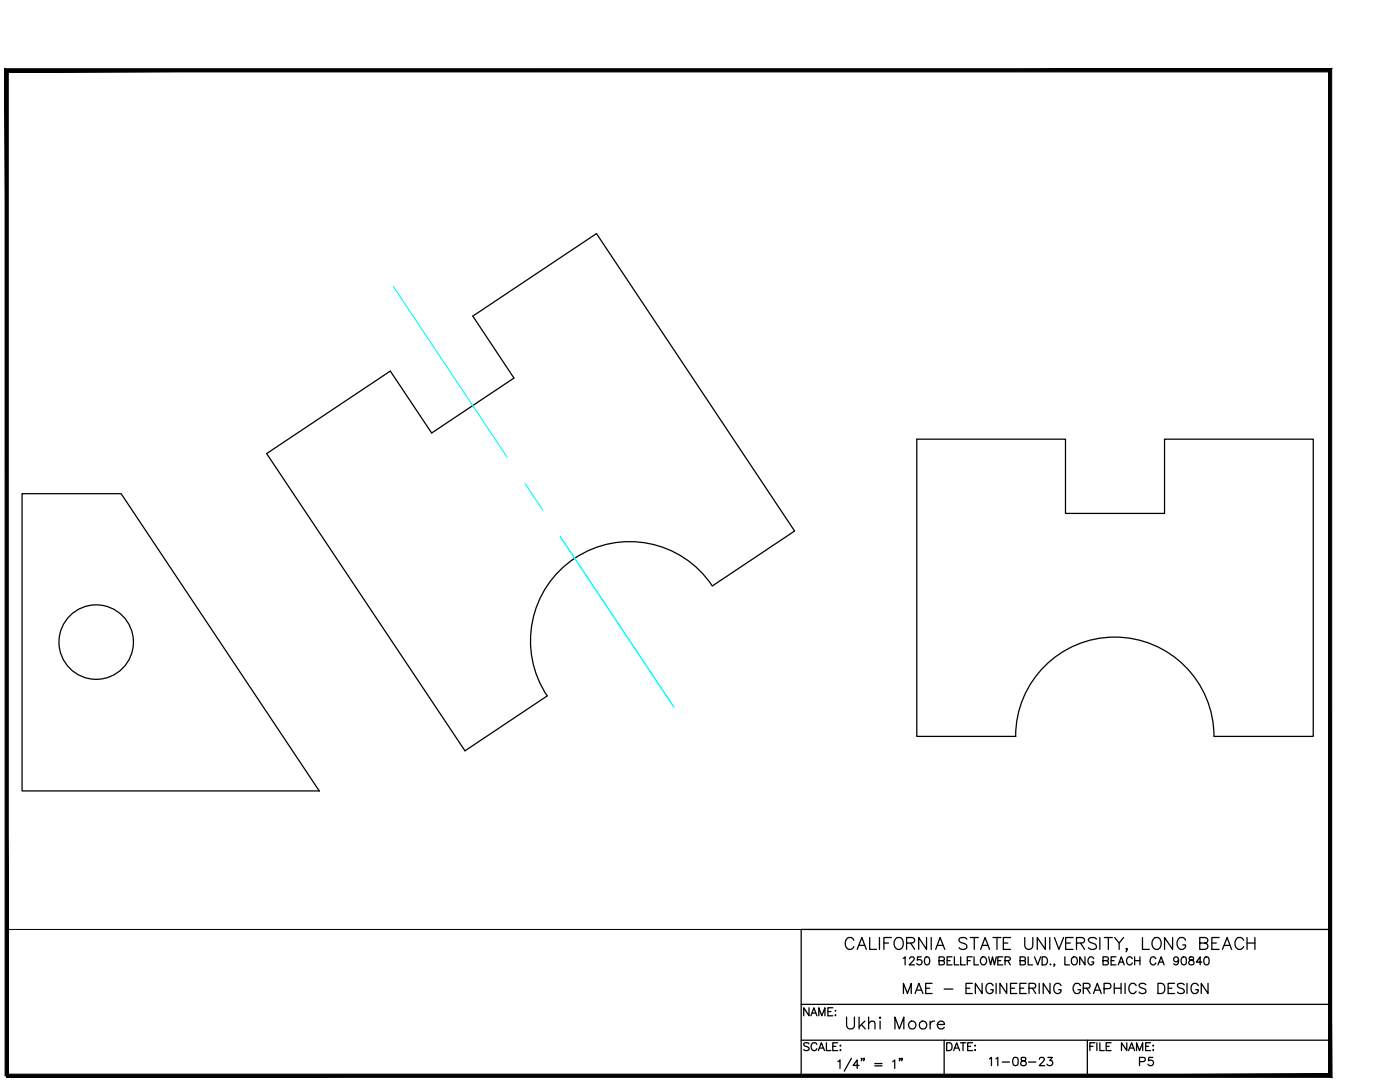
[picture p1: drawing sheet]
<svg xmlns="http://www.w3.org/2000/svg" width="279mm" height="216mm" viewBox="0 0 279 216" stroke-linecap="round" stroke-linejoin="round" font-family="sans-serif">
<defs><g id="words">
<text font-size="5.3" x="167.9" y="206.4">Ukhi Moore</text>
<text font-size="4.9" x="179.6" y="199.3">MAE - ENGINEERING GRAPHICS DESIGN</text>
<g font-size="4.4">
<text x="196.5" y="213.8">11-08-23</text>
<text x="226.5" y="213.8">P5</text>
</g>
</g></defs>
<!-- layer: 0 -->
<g fill="none" stroke="#000" stroke-width=".25">
<path d="M4.4 98.5h19.8l39.5 59.3h-59.3zM183 87.6h29.6v14.8h19.8v-14.8h29.7v59.3h-19.8a19.8 19.8 0 0 0-19.8-19.8 19.8 19.8 0 0 0-19.8 19.8h-19.7zM142.1 116.9a19.8 19.8 0 0 0-27.4-5.5 19.8 19.8 0 0 0-5.5 27.5l-16.4 10.9-39.6-59.3 24.7-16.5 8.2 12.4 16.5-11-8.2-12.3 24.6-16.5 39.6 59.4-16.4 10.9M170.4 187.6a.87 .87 0 0 0-1-.5 .87 .87 0 0 0-.7 .9 1.09 1.09 0 0 0 1.1 1.4l.6-.5M171.1 189.4l.9-2.3 .9 2.3M171.4 188.6h1.2M173.6 187.1v2.3h1.3M175.5 187.1v2.3M176.4 188.2h.9M177.9 187.1h-1.5v2.3M178.9 187.2a.89 .89 0 0 1 1.4 .8 1.08 1.08 0 0 1-1.1 1.4 1.36 1.36 0 0 1-.3-2.2zM180.3 191.2l.3-.3v1.6"/>
<path d="M180.9 188.2l1.4-.1a.54 .54 0 0 0 0-.9l-1.4-.1v2.3M181.5 191.3l.3-.4h.3l.4 .3-.1 .4-1 .9h1.1M181.7 188.2l.8 1.2M183.9 190.9h-.8l-.1 .7a.56 .56 0 0 1 .9 0 .56 .56 0 0 1-.1 .8 .56 .56 0 0 1-.8-.2M184.7 191a.51 .51 0 0 1 .8 .2 .81 .81 0 0 1-.6 1.3 1.07 1.07 0 0 1-.2-1.5zM184.9 187.1v2.3l-1.6-2.3v2.3M185.8 187.1v2.3M186.7 189.4l.9-2.3 1 2.3M187.1 188.6h1.1M187.4 191.7l1-.1v-.5l-.3-.2h-.7v1.6h.7l.3-.1v-.5l-.3-.2M189 191.7h.6M190 190.9h-1v1.6h1"/>
<path d="M190.5 190.9v1.6h.8M191.7 190.9v1.6h1M193 187.4a.88 .88 0 0 0-.9-.4 .88 .88 0 0 0-.7 .6l.4 .5 .7 .2a.58 .58 0 0 1 .2 1 1.05 1.05 0 0 1-1.3-.2M193 191.7h.6M193.6 187.1h1.6M194 190.9h-1v1.6M194.4 190.9v1.6h.9M194.4 187.1v2.3M195.7 189.4l.9-2.3 .9 2.3M196 191a.8 .8 0 0 1 .9 .5 .8 .8 0 0 1-.5 1 .84 .84 0 0 1-.8-.6 .84 .84 0 0 1 .4-.9zM196 188.6h1.1M197.3 190.9l.4 1.6 .4-1.6 .4 1.6 .3-1.6"/>
<path d="M198.2 187.1h1.6M199 187.1v2.3M199.1 191.7h.6M200.1 190.9h-1v1.6h1M200.2 188.2h.9M200.6 191.7l.9-.1 .1-.4-.3-.3h-.7v1.6M201.1 191.7l.5 .8M201.7 187.1h-1.5v2.3h1.5M203.6 191.7l1-.1v-.5l-.3-.2h-.7v1.6h.7l.3-.1v-.5l-.3-.2M204.5 187.1v1.7a.81 .81 0 0 0 .8 .7 .81 .81 0 0 0 .8-.7v-1.7M205.2 190.9v1.6h.9M206.5 190.9l.6 1.6 .6-1.6"/>
<path d="M208 190.9h.5a.88 .88 0 0 1 .6 .8 .88 .88 0 0 1-.6 .8h-.5zM208.6 187.1v2.3l-1.6-2.3v2.3M209.5 187.1v2.3M209.6 192.4v.1l.1-.1M210.4 187.1l.9 2.3 1-2.3M210.5 192.4h-.2h.2l-.2 .4M212.5 190.9v1.6h.9M212.7 188.2h.9M214 191.2l.1-.2a.76 .76 0 0 1 .9 .3 .76 .76 0 0 1-.1 1 .57 .57 0 0 1-.7 .2 .57 .57 0 0 1-.4-.6zM214.2 187.1h-1.5v2.3h1.5M214.8 188.2l1.4-.1a.54 .54 0 0 0 0-.9l-1.4-.1v2.3M215.6 188.2l.9 1.2"/>
<path d="M216.5 190.9v1.6l-1-1.6v1.6M218.3 191.3a.59 .59 0 0 0-.7-.4 .59 .59 0 0 0-.5 .7v.3a.57 .57 0 0 0 .6 .6 .57 .57 0 0 0 .6-.6h-.4M218.8 187.4a.92 .92 0 0 0-1.6 .2 1.24 1.24 0 0 0 1.2 .7 .61 .61 0 0 1 .2 1 1.13 1.13 0 0 1-1.4-.2M219.5 187.1v2.3M220.1 191.7l1-.1v-.5l-.2-.2h-.8v1.6h.8l.2-.1v-.5l-.2-.2M220.4 187.1h1.6M221.2 187.1v2.3M221.7 191.7h.6M222.5 187.1l.9 1.1 .8-1.1M222.7 190.9h-1v1.6h1M223.2 192.5l.6-1.6 .6 1.6M223.4 188.2v1.2"/>
<path d="M223.4 192h.8M224.9 189.3l-.1 .1-.1-.1h.2l-.2 .6M226 191.3a.59 .59 0 0 0-.7-.4 .59 .59 0 0 0-.5 .7v.3a.59 .59 0 0 0 .5 .6 .59 .59 0 0 0 .7-.3M226.4 191.7h1.1M226.4 190.9v1.6M227.5 190.9v1.6M228 187.1v2.3h1.4M230.4 187.2a1.1 1.1 0 0 1 1.2 .4 1.1 1.1 0 0 1 0 1.3 .87 .87 0 0 1-1 .5 .87 .87 0 0 1-.7-.8 1.55 1.55 0 0 1 .5-1.4zM230.7 191.3a.59 .59 0 0 0-.7-.4 .59 .59 0 0 0-.5 .7v.3a.59 .59 0 0 0 .5 .6 .59 .59 0 0 0 .7-.3M231.1 192.5l.6-1.6 .6 1.6M231.4 192h.7M234 187.1v2.3l-1.6-2.3v2.3"/>
<path d="M235.2 191.5a.49 .49 0 0 1-.7 .4 .49 .49 0 0 1-.2-.7 .49 .49 0 0 1 .8 0 .84 .84 0 0 1-.5 1.3l-.3-.2M236 191a.51 .51 0 0 1 .7 .2l.1 .4a.68 .68 0 0 1-.5 .9h-.1a.99 .99 0 0 1-.2-1.5zM236.6 187.6a.87 .87 0 0 0-1-.5 .87 .87 0 0 0-.7 .9 1.04 1.04 0 0 0 .2 1.1 1.04 1.04 0 0 0 1.2 .2l.2-.2 .1-.5h-.5M237.4 191l-.1 .3 .2 .3a.55 .55 0 0 1 .7 .2 .55 .55 0 0 1-.1 .6l-.5 .1-.3-.1a.57 .57 0 0 1 .1-.7 .57 .57 0 0 1 .6-.1l.2-.4a.54 .54 0 0 0-.8-.2zM239.4 188.2l1.4-.1a.54 .54 0 0 0 0-.9l-1.4-.1v2.3h1.1a.64 .64 0 0 0 .6-.6 .64 .64 0 0 0-.6-.6M239.9 192h-1.1l.7-1.1v1.6M240.5 191a.51 .51 0 0 1 .8 .2v.4a.68 .68 0 0 1-.4 .9h-.2a.99 .99 0 0 1-.2-1.5zM241.9 188.2h.8M243.3 187.1h-1.4v2.3h1.4M244 189.4l.9-2.3 .9 2.3M244.3 188.6h1.1M248.2 187.6a.9 .9 0 0 0-1-.5 .9 .9 0 0 0-.7 .9 1.04 1.04 0 0 0 .2 1.1 1.04 1.04 0 0 0 1.1 .2l.4-.4"/>
<path d="M248.9 188.2h1.5M248.9 187.1v2.3M250.4 187.1v2.3M265.5 185.5h-105.6v29.2M159.9 207.6h105.6M159.9 200.4h105.6M161.5 201.1v1.6l-1.1-1.6v1.6M161.5 208.3l-.4-.2h-.6l-.1 .2 .1 .4 .9 .3 .1 .4a.73 .73 0 0 1-1.1 0M161.8 202.7l.6-1.6 .6 1.6M162.1 202.1h.7M163 208.4a.6 .6 0 0 0-.6-.3 .6 .6 0 0 0-.5 .6v.3a.59 .59 0 0 0 .5 .6 .59 .59 0 0 0 .6-.3M163.3 209.6l.6-1.5 .6 1.5"/>
<path d="M163.4 202.7v-1.6l.6 1.6 .6-1.6v1.6M163.6 209.1h.7M164.9 208.1v1.5h.9M165.2 201.8h.6M166.2 201.1h-1v1.6h1M166.2 208.8h.6M167.2 208.1h-1v1.5h1M167.2 211.8l.4-.3v1.7M167.6 208.7h.2zM167.6 209.6h.2zM169.9 211.2l-1.4 2.5M171.5 212.6h-1.2l.8-1.1v1.7"/>
<path d="M172 211.2h-.1h.1l-.1 .5M172.5 211.2h-.2h.2l-.2 .5M174.6 212.2h1.4M174.6 212.7h1.4M178.2 211.8l.4-.3v1.7M179.6 211.2h-.1h.1l-.1 .5M180.1 211.2h-.2h.2l-.2 .5M188.4 207.6v7.1M188.9 208.1h.6a.84 .84 0 0 1 .5 .8 .84 .84 0 0 1-.5 .7h-.6zM190.3 209.6l.6-1.5 .6 1.5M190.5 209.1h.8M191.7 208.1h1"/>
<path d="M192.2 208.1v1.5M193.1 208.8h.6M194.1 208.1h-1v1.5h1M194.6 208.6v.1zM194.6 209.5v.1zM217 207.6v7.1M217.5 208.8h.6M218.5 208.1h-1v1.5M218.9 208.1v1.5M219.5 208.1v1.5h.9M220.8 208.8h.6M221.7 208.1h-.9v1.5h.9"/>
<path d="M224.9 208.1v1.5l-1.1-1.5v1.5M225.2 209.6l.6-1.5 .6 1.5M226.8 209.6v-1.5l.6 1.5 .6-1.5v1.5M229.6 208.1h-1v1.5M230.1 208.7h.1z"/>
<circle cx="19.2" cy="128.1" r="7.4"/>
</g>
<!-- layer: Center -->
<path d="M78.5 57.2l22.7 34M104.8 96.5l3.5 5.3M111.8 107.1l22.7 34" fill="none" stroke="#0ff" stroke-width=".25"/>
<!-- layer: 0 -->
<path d="M1.3 14h264.2v171.5h-264.2z" fill="none" stroke="#000" stroke-width=".2"/>
<path d="M1 13.7v201h.7zM1 13.7l.7 .7v200.3zM1 13.7l.7 .7 264.1-.7zM1.7 14.4l264.1-.7-.7 .7zM265.8 13.7l-.7 .7 .7 200.6zM265.1 14.4l.7 200.6-.7-.7zM1.3 215h264.5l-.7-.7zM1.3 214.3h263.8l-263.8 .7z" fill="#000" stroke="#000" stroke-width=".2"/>
<use href="#words"/>
</svg>
